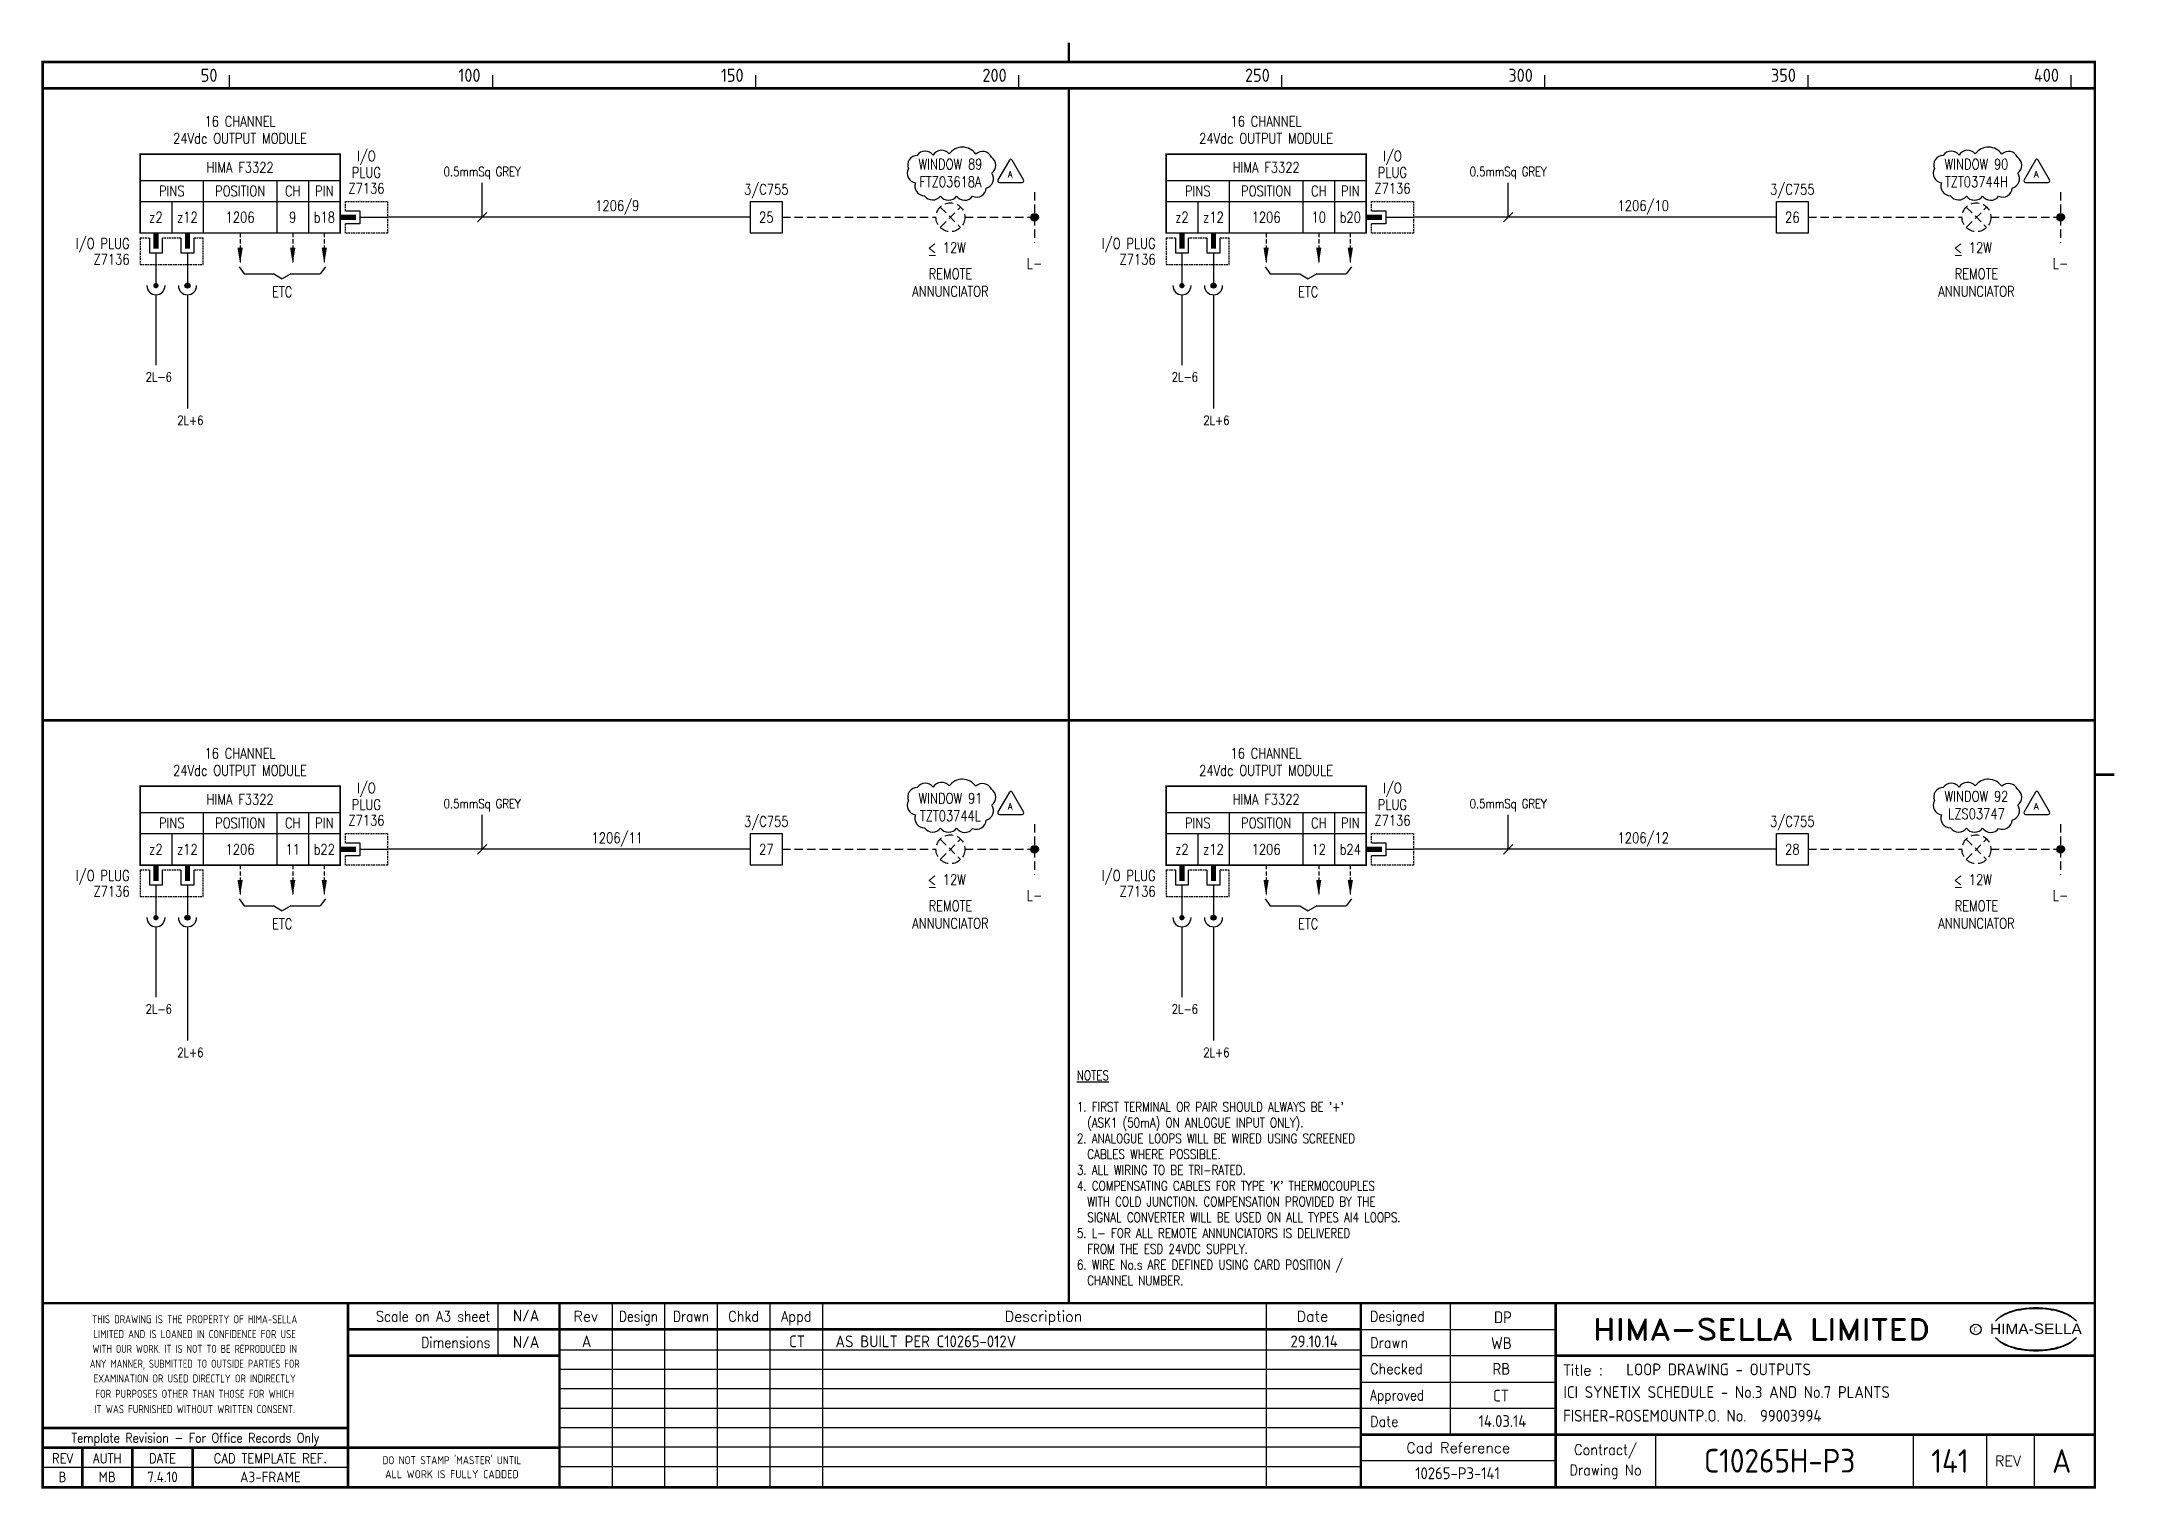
# Model space of a CAD drawing. Extents: x 14 to 408, y 0 to 275.
import ezdxf
from ezdxf.enums import TextEntityAlignment as Align

# ---------------------------------------------------------------- set-up
doc = ezdxf.new("R2010")
doc.units = 0
doc.header["$LTSCALE"] = 0.25
doc.header["$MEASUREMENT"] = 0
doc.linetypes.add('HIDDEN2', pattern=[4.7625, 3.175, -1.5875])
doc.layers.get('0').update_dxf_attribs({"color": 41, "linetype": 'CONTINUOUS'})
for name, color, linetype in [('00-DRG_FRAME', 12, 'CONTINUOUS'), ('01-DRAW', 7, 'CONTINUOUS'), ('04-OUTLINE', 6, 'CONTINUOUS'), ('051-TEXT', 2, 'CONTINUOUS'), ('117', 7, 'CONTINUOUS'), ('117-TEXT', 2, 'CONTINUOUS'), ('DIM', 3, 'CONTINUOUS'), ('LAB', 2, 'CONTINUOUS'), ('RACK', 2, 'CONTINUOUS'), ('SLOT', 2, 'CONTINUOUS'), ('SNA', 2, 'CONTINUOUS'), ('TEXT', 2, 'CONTINUOUS'), ('TPOL', 3, 'CONTINUOUS'), ('XR_FUNCTION', 2, 'CONTINUOUS'), ('XR_MAIN', 2, 'CONTINUOUS')]:
    doc.layers.add(name, color=color, linetype=linetype)
doc.styles.add('ARIAL', font='arial.ttf', dxfattribs={"height": 2.5})
doc.styles.add('CROSSREF', font='romans.shx', dxfattribs={"width": 0.8, "height": 2})
doc.styles.add('FUNCTION', font='ROMANS.shx', dxfattribs={"width": 0.8, "height": 2.5})
doc.styles.add('ISO', font='iso.shx')
doc.styles.add('PINS', font='ROMANS.shx', dxfattribs={"width": 0.8, "height": 2.5})
doc.styles.add('RACK', font='ROMANS.shx', dxfattribs={"width": 0.8, "height": 2.5})
doc.styles.add('ROMAND', font='ROMAND')
doc.styles.add('romans', font='romans.shx', dxfattribs={"width": 0.8, "height": 2.5})
doc.styles.add('SLOT', font='romans.shx', dxfattribs={"width": 0.8, "height": 2})
doc.styles.add('SYMBOL', font='ROMANS.shx', dxfattribs={"width": 0.8, "height": 20})

msp = doc.modelspace()

# ---------------------------------------------------------------- texts
at = {"layer": '00-DRG_FRAME', "style": 'ISO'}
for s, p in [('50', (47.69, 267.75)), ('100', (97.69, 267.75)), ('150', (147.69, 267.75)), ('200', (197.69, 267.75)), ('250', (247.69, 267.75)), ('300', (297.69, 267.75)), ('350', (347.69, 267.75)), ('400', (397.69, 267.75))]:
    msp.add_text(s, height=2.5, dxfattribs=at).set_placement(p, align=Align.RIGHT)
at = {"layer": '00-DRG_FRAME', "color": 3, "style": 'ISO'}
for s, width, p in [('THIS DRAWING IS THE PROPERTY OF HIMA-SELLA', 0.9, (43.36, 32.44)), ("DO NOT STAMP 'MASTER' UNTIL", 0.95, (92.25, 5.79))]:
    msp.add_text(s, height=1.53, dxfattribs=dict(at, width=width)).set_placement(p, align=Align.MIDDLE)
at = {"layer": '00-DRG_FRAME', "color": 4, "style": 'ROMAND', "width": 0.87}
for s, p in [('Scale on A3 sheet', (99.54, 32)), ('Dimensions', (99.54, 27.01))]:
    msp.add_text(s, height=2, dxfattribs=at).set_placement(p, align=Align.RIGHT)
at = {"layer": '00-DRG_FRAME', "color": 4, "style": 'ROMAND'}
for s, p in [('Rev', (117.7, 32)), ('Description', (204.69, 32)), ('Date', (255.79, 32))]:
    msp.add_text(s, height=2, dxfattribs=at).set_placement(p, align=Align.CENTER)
for s, width, p in [('Design', 0.85, (127.7, 32)), ('Drawn', 0.85, (137.7, 32)), ('Chkd', 0.9, (147.7, 32)), ('Appd', 0.9, (157.7, 32))]:
    msp.add_text(s, height=2, dxfattribs=dict(at, width=width)).set_placement(p, align=Align.CENTER)
for s, width, p in [('Designed', 0.87, (266.75, 32)), ('Drawn', 0.9, (266.75, 27)), ('Checked', 0.9, (266.75, 22)), ('Approved', 0.85, (266.75, 17)), ('Date', 0.9, (266.75, 12))]:
    msp.add_text(s, height=2, dxfattribs=dict(at, width=width)).set_placement(p)
at = {"layer": '00-DRG_FRAME', "style": 'ROMAND', "width": 1.15}
msp.add_text('HIMA-SELLA LIMITED', height=4, dxfattribs=at).set_placement((341.1, 30.5), align=Align.MIDDLE)
at = {"layer": '00-DRG_FRAME', "style": 'ARIAL', "width": 1.05}
msp.add_text('HIMA-SELLA', height=2, dxfattribs=at).set_placement((393.3, 29.63), align=Align.CENTER)
at = {"layer": '00-DRG_FRAME', "color": 3, "style": 'ISO'}
for s, width, p in [('LIMITED AND IS LOANED IN CONFIDENCE FOR USE', 0.9, (43.36, 29.62)), ('ANY MANNER, SUBMITTED TO OUTSIDE PARTIES FOR', 0.87, (43.36, 23.99)), ('WITH OUR WORK. IT IS NOT TO BE REPRODUCED IN', 0.87, (43.36, 26.81)), ('EXAMINATION OR USED DIRECTLY OR INDIRECTLY', 0.9, (43.36, 21.18)), ('IT WAS FURNISHED WITHOUT WRITTEN CONSENT.', 0.9, (43.36, 15.35)), ('FOR PURPOSES OTHER THAN THOSE FOR WHICH', 0.9, (43.36, 18.27))]:
    msp.add_text(s, height=1.53, dxfattribs=dict(at, width=width)).set_placement(p, align=Align.MIDDLE_CENTER)
at = {"layer": '00-DRG_FRAME', "color": 3, "style": 'ISO', "width": 0.9}
msp.add_text('C', height=1, dxfattribs=at).set_placement((381.84, 30), align=Align.CENTER)
at = {"layer": '00-DRG_FRAME', "color": 4, "style": 'ROMAND'}
msp.add_text('Title :', height=2, dxfattribs=at).set_placement((303.5, 21.75))
for s, height, width, p in [('Template Revision - For Office Records Only', 1.8, 0.85, (43.5, 9.62)), ('Contract/', 2, 0.9, (311.5, 7.5)), ('REV', 1.8, 0.9, (18.25, 6)), ('AUTH', 1.8, 0.9, (26.75, 6)), ('DATE', 1.8, 0.9, (37.25, 6)), ('CAD TEMPLATE REF.', 1.8, 0.9, (57.75, 6)), ('Drawing No', 2, 0.9, (311.5, 3.5))]:
    msp.add_text(s, height=height, dxfattribs=dict(at, width=width)).set_placement(p, align=Align.MIDDLE)
for s, p in [('Cad Reference', (283.5, 8)), ('REV', (388, 5.5))]:
    msp.add_text(s, height=2, dxfattribs=at).set_placement(p, align=Align.MIDDLE)
at = {"layer": '00-DRG_FRAME', "color": 41, "style": 'ISO'}
for s, p in [('B', (18.25, 1.45)), ('MB', (26.75, 1.45)), ('7.4.10', (37.25, 1.45)), ('A3-FRAME', (57.75, 1.45))]:
    msp.add_text(s, height=2, dxfattribs=at).set_placement(p, align=Align.CENTER)
at = {"layer": '00-DRG_FRAME', "color": 3, "style": 'ISO'}
msp.add_text('ALL WORK IS FULLY CADDED', height=1.53, dxfattribs=at).set_placement((92.25, 2.98), align=Align.MIDDLE_CENTER)
at = {"layer": '01-DRAW', "color": 2, "style": 'romans', "width": 0.8}
for p in [(60, 226.83), (255, 226.83), (60, 106.64), (255, 106.64)]:
    msp.add_text('ETC', height=2, dxfattribs=at).set_placement(p, align=Align.CENTER)
at = {"layer": '01-DRAW', "style": 'romans', "width": 0.8}
for s, p in [('2L-6', (34.06, 210.76)), ('2L-6', (229.06, 210.76)), ('2L+6', (40.06, 202.5)), ('2L+6', (235.06, 202.5)), ('2L-6', (34.06, 90.56)), ('2L-6', (229.06, 90.56)), ('2L+6', (40.06, 82.31)), ('2L+6', (235.06, 82.31))]:
    msp.add_text(s, height=1.75, dxfattribs=at).set_placement(p)
at = {"layer": '01-DRAW', "char_height": 2, "attachment_point": 5, "style": 'romans'}
for s, insert in [('25', (152, 242)), ('26', (347, 242)), ('27', (152, 121.81)), ('28', (347, 121.81))]:
    msp.add_mtext_dynamic_manual_height_columns(s, width=6, gutter_width=12.5, heights=[5.95], dxfattribs=dict(at, insert=insert))
at = {"layer": '01-DRAW', "insert": (211.02, 79.72), "char_height": 1.8, "width": 80.9791, "attachment_point": 1, "style": 'romans'}
msp.add_mtext("{\\LNOTES\\P\\P}1. FIRST TERMINAL OR PAIR SHOULD ALWAYS BE '+'\\P  (ASK1 (50mA) ON ANLOGUE INPUT ONLY).\\P2. ANALOGUE LOOPS WILL BE WIRED USING SCREENED\\P  CABLES WHERE POSSIBLE.\\P3. ALL WIRING TO BE TRI-RATED.\\P4. COMPENSATING CABLES FOR TYPE 'K' THERMOCOUPLES \\P  WITH COLD JUNCTION. COMPENSATION PROVIDED BY THE\\P  SIGNAL CONVERTER WILL BE USED ON ALL TYPES AI4 LOOPS.\\P5. L- FOR ALL REMOTE ANNUNCIATORS IS DELIVERED \\P  FROM THE ESD 24VDC SUPPLY.\\P6. WIRE No.s ARE DEFINED USING CARD POSITION /\\P  CHANNEL NUMBER.          ", dxfattribs=at)
at = {"layer": '04-OUTLINE', "style": 'romans', "width": 0.95}
for p in [(198.37, 250.18), (393.37, 250.18), (198.37, 129.99), (393.37, 129.99)]:
    msp.add_text('A', height=1.21, dxfattribs=at).set_placement(p, align=Align.MIDDLE)
at = {"layer": '051-TEXT', "style": 'romans', "width": 0.8}
for s, p in [('3/C755', (152, 246.3)), ('3/C755', (347, 246.3)), ('1206/9', (123.68, 243.19)), ('1206/10', (318.68, 243.19)), ('3/C755', (152, 126.11)), ('3/C755', (347, 126.11)), ('1206/11', (123.68, 123)), ('1206/12', (318.68, 123))]:
    msp.add_text(s, height=2, dxfattribs=at).set_placement(p, align=Align.CENTER)
for p in [(203, 234.2), (398, 234.2), (203, 114.01), (398, 114.01)]:
    msp.add_text('L-', height=2, dxfattribs=at).set_placement(p, align=Align.TOP_CENTER)
at = {"layer": '117-TEXT', "style": 'SLOT', "width": 0.8}
for s, p in [('<', (182.68, 235.24)), ('12W', (185.54, 235.23)), ('<', (377.68, 235.24)), ('12W', (380.54, 235.23)), ('-', (182.68, 233.88)), ('-', (377.68, 233.88)), ('<', (182.68, 115.05)), ('-', (182.68, 113.69)), ('12W', (185.54, 115.04)), ('<', (377.68, 115.05)), ('-', (377.68, 113.69)), ('12W', (380.54, 115.04))]:
    msp.add_text(s, height=2, dxfattribs=at).set_placement(p)
at = {"layer": 'DIM', "style": 'romans', "width": 0.8}
for p in [(98, 249.81), (293, 249.81), (98, 129.61), (293, 129.61)]:
    msp.add_text('0.5mmSq GREY', height=1.75, dxfattribs=at).set_placement(p, align=Align.CENTER)
at = {"layer": 'TEXT', "color": 2, "char_height": 2, "style": 'romans'}
for s, insert, attachment_point in [('WINDOW 89\\PFTZ03618A', (187, 247.75), 8), ('WINDOW 90\\PTZT03744H', (382, 247.75), 8), ('REMOTE\\PANNUNCIATOR', (187, 232.25), 2), ('REMOTE\\PANNUNCIATOR', (382, 232.25), 2), ('WINDOW 91\\PTZT03744L', (187, 127.18), 8), ('WINDOW 92\\PLZS03747', (382, 127.56), 8), ('REMOTE\\PANNUNCIATOR', (187, 112.06), 2), ('REMOTE\\PANNUNCIATOR', (382, 112.06), 2)]:
    msp.add_mtext_dynamic_manual_height_columns(s, width=50, gutter_width=12.5, heights=[0], dxfattribs=dict(at, insert=insert, attachment_point=attachment_point))

# ---------------------------------------------------------------- blocks, each defined once
blk = doc.blocks.new('A3-REVA')
at = {"layer": '051-TEXT', "style": 'ISO'}
for tag, p in [('DESIGNED', (292.01, 31.7)), ('A', (117.73, 27.28)), ('DES', (127.73, 27.28)), ('DRN', (137.73, 27.28)), ('CHKD', (147.73, 27.28)), ('APPD', (157.73, 27.28)), ('DATE', (256, 27.28)), ('DRAWN', (291.72, 26.77)), ('CHECKED', (291.72, 21.89)), ('APPD', (291.65, 16.79)), ('DATE', (291.92, 11.96))]:
    blk.add_attdef(tag, text='', height=2.25, dxfattribs=at).set_placement(p, align=Align.CENTER)
blk.add_attdef('DESCRIPTION', (165.03, 27.28), '', height=2.25, dxfattribs=at)
blk = doc.blocks.new('A3-TITLE')
at = {"layer": '051-TEXT', "style": 'ISO'}
blk.add_attdef('TITLE_1', (315.46, 21.78), '', height=2.25, dxfattribs=at)
for tag, p in [('DRGNO', (376.96, 3.24)), ('REV.', (398.2, 3.24))]:
    blk.add_attdef(tag, text='', height=4.5, dxfattribs=at).set_placement(p, align=Align.CENTER)
blk = doc.blocks.new('A3-CONTRACT')
at = {"layer": '051-TEXT', "color": 41, "style": 'ISO'}
for tag, height, p in [('SCALE', 2.25, (106.71, 31.82)), ('DIMS', 2.25, (106.71, 26.8)), ('CAD-REF', 2.25, (283.73, 1.84)), ('CONTRACT', 4.5, (344.94, 3.1))]:
    blk.add_attdef(tag, text='', height=height, dxfattribs=at).set_placement(p, align=Align.CENTER)
for tag, p in [('TITLE_2', (303.86, 17.28)), ('TITLE_3', (303.79, 12.78))]:
    blk.add_attdef(tag, p, '', height=2.25, dxfattribs=at)
blk = doc.blocks.new('DOT')
for radius in [0.75, 0.65, 0.55, 0.45, 0.35, 0.25, 0.15, 0.05]:
    blk.add_circle((0, 0), radius)
blk = doc.blocks.new('F3322-09')
for p, q in [((-38, 7), (0, 7)), ((-26, 7), (-26, -3)), ((-12, 7), (-12, -3)), ((-6, 7), (-6, -3)), ((-38, 3), (0, 3)), ((-32, 3), (-32, -3)), ((1, 1.25), (3.75, 1.25)), ((3.75, 1.25), (3.75, -1.25)), ((3.75, 0), (9, 0)), ((3.75, -1.25), (1, -1.25)), ((-36.25, -4), (-36.25, -6.75)), ((-36.25, -6.75), (-33.75, -6.75)), ((-35, -6.75), (-35, -9)), ((-33.75, -6.75), (-33.75, -4)), ((-30.25, -4), (-30.25, -6.75)), ((-30.25, -6.75), (-27.75, -6.75)), ((-29, -6.75), (-29, -9)), ((-27.75, -6.75), (-27.75, -4))]:
    blk.add_line(p, q)
at = {"const_width": 0.3}
blk.add_lwpolyline([(0, -3), (-38, -3), (-38, 12), (0, 12)], close=True, dxfattribs=at)
blk.add_lwpolyline([(3, 0, 1, 1, 0), (0, 0, 0.5, 0.5, 0)], format="xyseb")
at = {"color": 3, "linetype": 'HIDDEN2', "ltscale": 0.4}
for points in [[(1, 1.25), (1, 3), (9, 3), (9, -3), (1, -3), (1, -1.25)], [(-36.25, -4), (-38, -4), (-38, -9), (-26, -9), (-26, -4), (-27.75, -4)], [(-30.25, -4), (-33.75, -4)]]:
    blk.add_lwpolyline(points, dxfattribs=at)
at = {"const_width": 1}
for points in [[(-35, -6), (-35, -3)], [(-29, -6), (-29, -3)]]:
    blk.add_lwpolyline(points, dxfattribs=at)
at = {"layer": 'LAB', "style": 'PINS', "width": 0.8, "flags": 1}
blk.add_attdef('LAB1', text='', height=1.5, dxfattribs=at).set_placement((-41, -1), align=Align.RIGHT)
at = {"layer": 'RACK', "style": 'RACK', "width": 0.8}
blk.add_attdef('SLOT', text='', height=2, dxfattribs=at).set_placement((-19, 0), align=Align.MIDDLE)
at = {"layer": 'SLOT', "style": 'SLOT', "width": 0.8}
blk.add_attdef('ADD1', text='', height=2, dxfattribs=at).set_placement((-9, 0), align=Align.MIDDLE)
at = {"layer": 'SNA', "style": 'SYMBOL', "width": 0.8, "flags": 1}
blk.add_attdef('SNA', text='', height=1.5, dxfattribs=at).set_placement((-41, 5), align=Align.RIGHT)
at = {"layer": 'TEXT', "style": 'romans', "width": 0.8}
for s, p in [('24Vdc OUTPUT MODULE', (-19, 14)), ('16 CHANNEL', (-19, 17.25))]:
    blk.add_text(s, height=2, dxfattribs=at).set_placement(p, align=Align.CENTER)
for s, p in [('I/O', (5, 11.5)), ('HIMA F3322', (-19, 9.5)), ('PLUG', (5, 8.5)), ('PINS', (-32, 5)), ('POSITION', (-19, 5)), ('CH', (-9, 5)), ('PIN', (-3, 5)), ('Z7136', (5, 5.5)), ('z2', (-35, 0)), ('z12', (-29, 0)), ('b18', (-3, 0))]:
    blk.add_text(s, height=2, dxfattribs=at).set_placement(p, align=Align.MIDDLE)
for s, p in [('I/O PLUG', (-40, -5)), ('Z7136', (-40, -8))]:
    blk.add_text(s, height=2, dxfattribs=at).set_placement(p, align=Align.MIDDLE_RIGHT)
at = {"layer": 'TPOL', "color": 2, "style": 'PINS', "width": 0.8}
blk.add_attdef('CN1', text='', height=2, dxfattribs=at).set_placement((-3, 0), align=Align.MIDDLE)
at = {"layer": 'TPOL', "style": 'PINS', "width": 0.8, "flags": 1}
blk.add_attdef('CN2', text='', height=1, dxfattribs=at).set_placement((9, 0), align=Align.MIDDLE_RIGHT)
for tag, p in [('CN3', (-35, -9)), ('CN4', (-29, -9))]:
    blk.add_attdef(tag, text='', height=1, dxfattribs=at).set_placement(p, align=Align.BOTTOM_CENTER)
at = {"layer": 'XR_FUNCTION', "style": 'FUNCTION', "width": 0.8, "flags": 1}
blk.add_attdef('XR_FUNCTION', text='', height=1.5, dxfattribs=at).set_placement((-41, 7), align=Align.RIGHT)
at = {"layer": 'XR_MAIN', "style": 'CROSSREF', "width": 0.8, "flags": 1}
blk.add_attdef('XR_MAIN', text='', height=1.5, dxfattribs=at).set_placement((-41, 1), align=Align.RIGHT)
blk = doc.blocks.new('F3322-10')
for p, q in [((-38, 7), (0, 7)), ((-26, 7), (-26, -3)), ((-12, 7), (-12, -3)), ((-6, 7), (-6, -3)), ((-38, 3), (0, 3)), ((-32, 3), (-32, -3)), ((1, 1.25), (3.75, 1.25)), ((3.75, 1.25), (3.75, -1.25)), ((3.75, 0), (9, 0)), ((3.75, -1.25), (1, -1.25)), ((-36.25, -4), (-36.25, -6.75)), ((-36.25, -6.75), (-33.75, -6.75)), ((-35, -6.75), (-35, -9)), ((-33.75, -6.75), (-33.75, -4)), ((-30.25, -4), (-30.25, -6.75)), ((-30.25, -6.75), (-27.75, -6.75)), ((-29, -6.75), (-29, -9)), ((-27.75, -6.75), (-27.75, -4))]:
    blk.add_line(p, q)
at = {"const_width": 0.3}
blk.add_lwpolyline([(0, -3), (-38, -3), (-38, 12), (0, 12)], close=True, dxfattribs=at)
blk.add_lwpolyline([(3, 0, 1, 1, 0), (0, 0, 0.5, 0.5, 0)], format="xyseb")
at = {"color": 3, "linetype": 'HIDDEN2', "ltscale": 0.4}
for points in [[(1, 1.25), (1, 3), (9, 3), (9, -3), (1, -3), (1, -1.25)], [(-36.25, -4), (-38, -4), (-38, -9), (-26, -9), (-26, -4), (-27.75, -4)], [(-30.25, -4), (-33.75, -4)]]:
    blk.add_lwpolyline(points, dxfattribs=at)
at = {"const_width": 1}
for points in [[(-35, -6), (-35, -3)], [(-29, -6), (-29, -3)]]:
    blk.add_lwpolyline(points, dxfattribs=at)
at = {"layer": 'LAB', "style": 'PINS', "width": 0.8, "flags": 1}
blk.add_attdef('LAB1', text='', height=1.5, dxfattribs=at).set_placement((-41, -1), align=Align.RIGHT)
at = {"layer": 'RACK', "style": 'RACK', "width": 0.8}
blk.add_attdef('SLOT', text='', height=2, dxfattribs=at).set_placement((-19, 0), align=Align.MIDDLE)
at = {"layer": 'SLOT', "style": 'SLOT', "width": 0.8}
blk.add_attdef('ADD1', text='', height=2, dxfattribs=at).set_placement((-9, 0), align=Align.MIDDLE)
at = {"layer": 'SNA', "style": 'SYMBOL', "width": 0.8, "flags": 1}
blk.add_attdef('SNA', text='', height=1.5, dxfattribs=at).set_placement((-41, 5), align=Align.RIGHT)
at = {"layer": 'TEXT', "style": 'romans', "width": 0.8}
for s, p in [('24Vdc OUTPUT MODULE', (-19, 14)), ('16 CHANNEL', (-19, 17.25))]:
    blk.add_text(s, height=2, dxfattribs=at).set_placement(p, align=Align.CENTER)
for s, p in [('I/O', (5, 11.5)), ('HIMA F3322', (-19, 9.5)), ('PLUG', (5, 8.5)), ('PINS', (-32, 5)), ('POSITION', (-19, 5)), ('CH', (-9, 5)), ('PIN', (-3, 5)), ('Z7136', (5, 5.5)), ('z2', (-35, 0)), ('z12', (-29, 0)), ('b20', (-3, 0))]:
    blk.add_text(s, height=2, dxfattribs=at).set_placement(p, align=Align.MIDDLE)
for s, p in [('I/O PLUG', (-40, -5)), ('Z7136', (-40, -8))]:
    blk.add_text(s, height=2, dxfattribs=at).set_placement(p, align=Align.MIDDLE_RIGHT)
at = {"layer": 'TPOL', "color": 2, "style": 'PINS', "width": 0.8}
blk.add_attdef('CN1', text='', height=2, dxfattribs=at).set_placement((-3, 0), align=Align.MIDDLE)
at = {"layer": 'TPOL', "style": 'PINS', "width": 0.8, "flags": 1}
blk.add_attdef('CN2', text='', height=1, dxfattribs=at).set_placement((9, 0), align=Align.MIDDLE_RIGHT)
for tag, p in [('CN3', (-35, -9)), ('CN4', (-29, -9))]:
    blk.add_attdef(tag, text='', height=1, dxfattribs=at).set_placement(p, align=Align.BOTTOM_CENTER)
at = {"layer": 'XR_FUNCTION', "style": 'FUNCTION', "width": 0.8, "flags": 1}
blk.add_attdef('XR_FUNCTION', text='', height=1.5, dxfattribs=at).set_placement((-41, 7), align=Align.RIGHT)
at = {"layer": 'XR_MAIN', "style": 'CROSSREF', "width": 0.8, "flags": 1}
blk.add_attdef('XR_MAIN', text='', height=1.5, dxfattribs=at).set_placement((-41, 1), align=Align.RIGHT)
blk = doc.blocks.new('F3322-11')
for p, q in [((-38, 7), (0, 7)), ((-26, 7), (-26, -3)), ((-12, 7), (-12, -3)), ((-6, 7), (-6, -3)), ((-38, 3), (0, 3)), ((-32, 3), (-32, -3)), ((1, 1.25), (3.75, 1.25)), ((3.75, 1.25), (3.75, -1.25)), ((3.75, 0), (9, 0)), ((3.75, -1.25), (1, -1.25)), ((-36.25, -4), (-36.25, -6.75)), ((-36.25, -6.75), (-33.75, -6.75)), ((-35, -6.75), (-35, -9)), ((-33.75, -6.75), (-33.75, -4)), ((-30.25, -4), (-30.25, -6.75)), ((-30.25, -6.75), (-27.75, -6.75)), ((-29, -6.75), (-29, -9)), ((-27.75, -6.75), (-27.75, -4))]:
    blk.add_line(p, q)
at = {"const_width": 0.3}
blk.add_lwpolyline([(0, -3), (-38, -3), (-38, 12), (0, 12)], close=True, dxfattribs=at)
blk.add_lwpolyline([(3, 0, 1, 1, 0), (0, 0, 0.5, 0.5, 0)], format="xyseb")
at = {"color": 3, "linetype": 'HIDDEN2', "ltscale": 0.4}
for points in [[(1, 1.25), (1, 3), (9, 3), (9, -3), (1, -3), (1, -1.25)], [(-36.25, -4), (-38, -4), (-38, -9), (-26, -9), (-26, -4), (-27.75, -4)], [(-30.25, -4), (-33.75, -4)]]:
    blk.add_lwpolyline(points, dxfattribs=at)
at = {"const_width": 1}
for points in [[(-35, -6), (-35, -3)], [(-29, -6), (-29, -3)]]:
    blk.add_lwpolyline(points, dxfattribs=at)
at = {"layer": 'LAB', "style": 'PINS', "width": 0.8, "flags": 1}
blk.add_attdef('LAB1', text='', height=1.5, dxfattribs=at).set_placement((-41, -1), align=Align.RIGHT)
at = {"layer": 'RACK', "style": 'RACK', "width": 0.8}
blk.add_attdef('SLOT', text='', height=2, dxfattribs=at).set_placement((-19, 0), align=Align.MIDDLE)
at = {"layer": 'SLOT', "style": 'SLOT', "width": 0.8}
blk.add_attdef('ADD1', text='', height=2, dxfattribs=at).set_placement((-9, 0), align=Align.MIDDLE)
at = {"layer": 'SNA', "style": 'SYMBOL', "width": 0.8, "flags": 1}
blk.add_attdef('SNA', text='', height=1.5, dxfattribs=at).set_placement((-41, 5), align=Align.RIGHT)
at = {"layer": 'TEXT', "style": 'romans', "width": 0.8}
for s, p in [('24Vdc OUTPUT MODULE', (-19, 14)), ('16 CHANNEL', (-19, 17.25))]:
    blk.add_text(s, height=2, dxfattribs=at).set_placement(p, align=Align.CENTER)
for s, p in [('I/O', (5, 11.5)), ('HIMA F3322', (-19, 9.5)), ('PLUG', (5, 8.5)), ('PINS', (-32, 5)), ('POSITION', (-19, 5)), ('CH', (-9, 5)), ('PIN', (-3, 5)), ('Z7136', (5, 5.5)), ('z2', (-35, 0)), ('z12', (-29, 0)), ('b22', (-3, 0))]:
    blk.add_text(s, height=2, dxfattribs=at).set_placement(p, align=Align.MIDDLE)
for s, p in [('I/O PLUG', (-40, -5)), ('Z7136', (-40, -8))]:
    blk.add_text(s, height=2, dxfattribs=at).set_placement(p, align=Align.MIDDLE_RIGHT)
at = {"layer": 'TPOL', "color": 2, "style": 'PINS', "width": 0.8}
blk.add_attdef('CN1', text='', height=2, dxfattribs=at).set_placement((-3, 0), align=Align.MIDDLE)
at = {"layer": 'TPOL', "style": 'PINS', "width": 0.8, "flags": 1}
blk.add_attdef('CN2', text='', height=1, dxfattribs=at).set_placement((9, 0), align=Align.MIDDLE_RIGHT)
for tag, p in [('CN3', (-35, -9)), ('CN4', (-29, -9))]:
    blk.add_attdef(tag, text='', height=1, dxfattribs=at).set_placement(p, align=Align.BOTTOM_CENTER)
at = {"layer": 'XR_FUNCTION', "style": 'FUNCTION', "width": 0.8, "flags": 1}
blk.add_attdef('XR_FUNCTION', text='', height=1.5, dxfattribs=at).set_placement((-41, 7), align=Align.RIGHT)
at = {"layer": 'XR_MAIN', "style": 'CROSSREF', "width": 0.8, "flags": 1}
blk.add_attdef('XR_MAIN', text='', height=1.5, dxfattribs=at).set_placement((-41, 1), align=Align.RIGHT)
blk = doc.blocks.new('F3322-12')
for p, q in [((-38, 7), (0, 7)), ((-26, 7), (-26, -3)), ((-12, 7), (-12, -3)), ((-6, 7), (-6, -3)), ((-38, 3), (0, 3)), ((-32, 3), (-32, -3)), ((1, 1.25), (3.75, 1.25)), ((3.75, 1.25), (3.75, -1.25)), ((3.75, 0), (9, 0)), ((3.75, -1.25), (1, -1.25)), ((-36.25, -4), (-36.25, -6.75)), ((-36.25, -6.75), (-33.75, -6.75)), ((-35, -6.75), (-35, -9)), ((-33.75, -6.75), (-33.75, -4)), ((-30.25, -4), (-30.25, -6.75)), ((-30.25, -6.75), (-27.75, -6.75)), ((-29, -6.75), (-29, -9)), ((-27.75, -6.75), (-27.75, -4))]:
    blk.add_line(p, q)
at = {"const_width": 0.3}
blk.add_lwpolyline([(0, -3), (-38, -3), (-38, 12), (0, 12)], close=True, dxfattribs=at)
blk.add_lwpolyline([(3, 0, 1, 1, 0), (0, 0, 0.5, 0.5, 0)], format="xyseb")
at = {"color": 3, "linetype": 'HIDDEN2', "ltscale": 0.4}
for points in [[(1, 1.25), (1, 3), (9, 3), (9, -3), (1, -3), (1, -1.25)], [(-36.25, -4), (-38, -4), (-38, -9), (-26, -9), (-26, -4), (-27.75, -4)], [(-30.25, -4), (-33.75, -4)]]:
    blk.add_lwpolyline(points, dxfattribs=at)
at = {"const_width": 1}
for points in [[(-35, -6), (-35, -3)], [(-29, -6), (-29, -3)]]:
    blk.add_lwpolyline(points, dxfattribs=at)
at = {"layer": 'LAB', "style": 'PINS', "width": 0.8, "flags": 1}
blk.add_attdef('LAB1', text='', height=1.5, dxfattribs=at).set_placement((-41, -1), align=Align.RIGHT)
at = {"layer": 'RACK', "style": 'RACK', "width": 0.8}
blk.add_attdef('SLOT', text='', height=2, dxfattribs=at).set_placement((-19, 0), align=Align.MIDDLE)
at = {"layer": 'SLOT', "style": 'SLOT', "width": 0.8}
blk.add_attdef('ADD1', text='', height=2, dxfattribs=at).set_placement((-9, 0), align=Align.MIDDLE)
at = {"layer": 'SNA', "style": 'SYMBOL', "width": 0.8, "flags": 1}
blk.add_attdef('SNA', text='', height=1.5, dxfattribs=at).set_placement((-41, 5), align=Align.RIGHT)
at = {"layer": 'TEXT', "style": 'romans', "width": 0.8}
for s, p in [('24Vdc OUTPUT MODULE', (-19, 14)), ('16 CHANNEL', (-19, 17.25))]:
    blk.add_text(s, height=2, dxfattribs=at).set_placement(p, align=Align.CENTER)
for s, p in [('I/O', (5, 11.5)), ('HIMA F3322', (-19, 9.5)), ('PLUG', (5, 8.5)), ('PINS', (-32, 5)), ('POSITION', (-19, 5)), ('CH', (-9, 5)), ('PIN', (-3, 5)), ('Z7136', (5, 5.5)), ('z2', (-35, 0)), ('z12', (-29, 0)), ('b24', (-3, 0))]:
    blk.add_text(s, height=2, dxfattribs=at).set_placement(p, align=Align.MIDDLE)
for s, p in [('I/O PLUG', (-40, -5)), ('Z7136', (-40, -8))]:
    blk.add_text(s, height=2, dxfattribs=at).set_placement(p, align=Align.MIDDLE_RIGHT)
at = {"layer": 'TPOL', "color": 2, "style": 'PINS', "width": 0.8}
blk.add_attdef('CN1', text='', height=2, dxfattribs=at).set_placement((-3, 0), align=Align.MIDDLE)
at = {"layer": 'TPOL', "style": 'PINS', "width": 0.8, "flags": 1}
blk.add_attdef('CN2', text='', height=1, dxfattribs=at).set_placement((9, 0), align=Align.MIDDLE_RIGHT)
for tag, p in [('CN3', (-35, -9)), ('CN4', (-29, -9))]:
    blk.add_attdef(tag, text='', height=1, dxfattribs=at).set_placement(p, align=Align.BOTTOM_CENTER)
at = {"layer": 'XR_FUNCTION', "style": 'FUNCTION', "width": 0.8, "flags": 1}
blk.add_attdef('XR_FUNCTION', text='', height=1.5, dxfattribs=at).set_placement((-41, 7), align=Align.RIGHT)
at = {"layer": 'XR_MAIN', "style": 'CROSSREF', "width": 0.8, "flags": 1}
blk.add_attdef('XR_MAIN', text='', height=1.5, dxfattribs=at).set_placement((-41, 1), align=Align.RIGHT)
blk = doc.blocks.new('A3-REVB')
at = {"layer": '051-TEXT', "style": 'ISO'}
for tag, p in [('A', (124.85, -20.36)), ('DES', (134.85, -20.36)), ('DRN', (144.85, -20.36)), ('CHKD', (154.85, -20.36)), ('APPD', (164.85, -20.36)), ('DATE', (263.12, -20.36))]:
    blk.add_attdef(tag, text='', height=2.25, dxfattribs=at).set_placement(p, align=Align.CENTER)
blk.add_attdef('DESCRIPTION', (172.15, -20.36), '', height=2.25, dxfattribs=at)

# ---------------------------------------------------------------- linework, layer by layer
at = {"layer": '00-DRG_FRAME'}
for p, q in [((50, 266.5), (50, 269)), ((100, 266.5), (100, 269)), ((150, 266.5), (150, 269)), ((200, 266.5), (200, 269)), ((250, 266.5), (250, 269)), ((300, 266.5), (300, 269)), ((350, 266.5), (350, 269)), ((400, 266.5), (400, 269)), ((101.01, 35.5), (101.01, 25.5)), ((122.7, 35.5), (122.7, 0.5)), ((132.7, 0.5), (132.7, 35.5)), ((142.7, 0.5), (142.7, 35.5)), ((152.7, 35.5), (152.7, 0.5)), ((162.7, 35.5), (162.7, 0.5)), ((247, 35.5), (247, 0.5)), ((282, 35.5), (282, 10.5)), ((265, 30.5), (302, 30.5)), ((265, 26.59), (112.7, 26.59)), ((302, 25.5), (265, 25.5)), ((265, 22.89), (112.7, 22.89)), ((265, 20.5), (302, 20.5)), ((265, 19.19), (112.7, 19.19)), ((265, 15.49), (112.7, 15.49)), ((302, 15.5), (265, 15.5)), ((265, 11.79), (112.7, 11.79)), ((265, 8.09), (112.7, 8.09)), ((321, 10.5), (321, 0.5)), ((370, 10.5), (370, 0.5)), ((384, 0.5), (384, 10.5)), ((393, 10.5), (393, 0.5)), ((72.5, 4.25), (14.5, 4.25)), ((265, 4.39), (112.7, 4.39)), ((302, 5.5), (265, 5.5))]:
    msp.add_line(p, q, dxfattribs=at)
at = {"layer": '00-DRG_FRAME', "const_width": 0.5}
for points in [[(209.5, 271.5), (209.5, 275.18)], [(209.5, 271.5), (209.5, 275.18)], [(14.5, 266.5), (404.5, 266.5)], [(209.5, 35.5), (209.5, 266.5)], [(14.5, 146.31), (404.5, 146.31)], [(404.5, 136), (408.18, 136)], [(404.5, 35.5), (14.5, 35.5)], [(72.5, 0.5), (72.5, 35.5)], [(112.7, 0.5), (112.7, 35.5)], [(265, 35.5), (265, 0.5)], [(302, 0.5), (302, 35.5)], [(265, 30.5), (72.5, 30.5)], [(112.7, 25.5), (72.5, 25.5)], [(404.5, 25.5), (302, 25.5)], [(14.5, 11.75), (72.5, 11.75)], [(14.5, 8), (72.5, 8)], [(22, 0.5), (22, 8)], [(31.5, 0.5), (31.5, 8)], [(43, 0.5), (43, 8)], [(112.7, 8), (72.5, 8)], [(265, 10.5), (404.5, 10.5)]]:
    msp.add_lwpolyline(points, dxfattribs=at)
msp.add_lwpolyline([(14.5, 0.5), (404.5, 0.5), (404.5, 271.5), (14.5, 271.5)], close=True, dxfattribs=at)
at = {"layer": '00-DRG_FRAME', "color": 3}
msp.add_circle((381.88, 30.5), 1, dxfattribs=at)
for centre, radius, start, end in [((390.6, 26.83), 7.24, 106.0532, 133.5024), ((390.88, 27.01), 7.3, 130.419, 136.057), ((390.11, 28.1), 5.98, 122.244, 131.6154), ((389.75, 28.78), 5.21, 111.8206, 122.8668), ((391.78, 24.7), 9.76, 107.5931, 113.9452), ((393.1, 18.5), 15.94, 89.2698, 106.3911), ((392.1, 23.52), 10.99, 96.0146, 107.3203), ((393.29, 16.31), 18.28, 92.8917, 97.3734), ((393.24, 18.86), 15.73, 89.7805, 93.1738), ((393.36, 18.86), 15.73, 86.8262, 90.2195), ((393.51, 18.5), 15.94, 73.6089, 90.7302), ((393.31, 16.31), 18.28, 82.6266, 87.1083), ((394.51, 23.52), 10.99, 72.6797, 83.9854), ((394.83, 24.7), 9.76, 66.0548, 72.4069), ((396, 26.83), 7.24, 46.4976, 73.9468), ((396.85, 28.78), 5.21, 57.1332, 68.1794), ((396.49, 28.1), 5.98, 48.3846, 57.756), ((395.73, 27.01), 7.3, 43.943, 49.581), ((390.88, 34.04), 7.3, 223.943, 229.581), ((390.6, 34.23), 7.24, 226.4976, 253.9468), ((390.11, 32.96), 5.98, 228.3846, 237.756), ((389.75, 32.28), 5.21, 237.1332, 248.1794), ((396, 34.23), 7.24, 286.0532, 313.5024), ((396.85, 32.28), 5.21, 291.8206, 302.8668), ((396.49, 32.96), 5.98, 302.244, 311.6154), ((395.73, 34.04), 7.3, 310.419, 316.057), ((391.78, 36.36), 9.76, 246.0548, 252.4069), ((393.1, 42.56), 15.94, 253.6089, 270.7302), ((392.1, 37.54), 10.99, 252.6797, 263.9854), ((393.29, 44.75), 18.28, 262.6266, 267.1083), ((393.24, 42.19), 15.73, 266.8262, 270.2195), ((393.51, 42.56), 15.94, 269.2698, 286.3911), ((393.36, 42.19), 15.73, 269.7805, 273.1738), ((393.31, 44.75), 18.28, 272.8917, 277.3734), ((394.51, 37.54), 10.99, 276.0146, 287.3203), ((394.83, 36.36), 9.76, 287.5931, 293.9452)]:
    msp.add_arc(centre, radius, start, end, dxfattribs=at)
at = {"layer": '01-DRAW'}
for p, q in [((149, 245), (155, 245)), ((149, 239), (149, 245)), ((155, 245), (155, 239)), ((344, 245), (350, 245)), ((344, 239), (344, 245)), ((350, 245), (350, 239)), ((149, 242), (80, 242)), ((344, 242), (275, 242)), ((155, 239), (149, 239)), ((350, 239), (344, 239)), ((36, 233), (36, 229)), ((42, 233), (42, 229)), ((231, 233), (231, 229)), ((237, 233), (237, 229)), ((51.8, 232.55), (52.77, 231.26)), ((52.77, 231.26), (58.38, 231.26)), ((58.38, 231.26), (60, 230.29)), ((61.62, 231.26), (60, 230.29)), ((61.62, 231.26), (67.23, 231.26)), ((68.2, 232.55), (67.23, 231.26)), ((246.8, 232.55), (247.77, 231.26)), ((247.77, 231.26), (253.38, 231.26)), ((253.38, 231.26), (255, 230.29)), ((256.62, 231.26), (255, 230.29)), ((256.62, 231.26), (262.23, 231.26)), ((263.2, 232.55), (262.23, 231.26)), ((36, 227.27), (36, 213.87)), ((42, 227.27), (42, 205.61)), ((42, 227.27), (42, 205.61)), ((231, 227.27), (231, 213.87)), ((237, 227.27), (237, 205.61)), ((237, 227.27), (237, 205.61)), ((149, 124.81), (155, 124.81)), ((149, 118.81), (149, 124.81)), ((155, 124.81), (155, 118.81)), ((344, 124.81), (350, 124.81)), ((344, 118.81), (344, 124.81)), ((350, 124.81), (350, 118.81)), ((149, 121.81), (80, 121.81)), ((155, 118.81), (149, 118.81)), ((344, 121.81), (275, 121.81)), ((350, 118.81), (344, 118.81)), ((36, 112.81), (36, 108.81)), ((42, 112.81), (42, 108.81)), ((51.8, 112.36), (52.77, 111.06)), ((52.77, 111.06), (58.38, 111.06)), ((58.38, 111.06), (60, 110.09)), ((61.62, 111.06), (60, 110.09)), ((61.62, 111.06), (67.23, 111.06)), ((68.2, 112.36), (67.23, 111.06)), ((231, 112.81), (231, 108.81)), ((237, 112.81), (237, 108.81)), ((246.8, 112.36), (247.77, 111.06)), ((247.77, 111.06), (253.38, 111.06)), ((253.38, 111.06), (255, 110.09)), ((256.62, 111.06), (255, 110.09)), ((256.62, 111.06), (262.23, 111.06)), ((263.2, 112.36), (262.23, 111.06)), ((36, 107.08), (36, 93.68)), ((42, 107.08), (42, 85.42)), ((42, 107.08), (42, 85.42)), ((231, 107.08), (231, 93.68)), ((237, 107.08), (237, 85.42)), ((237, 107.08), (237, 85.42))]:
    msp.add_line(p, q, dxfattribs=at)
at = {"layer": '01-DRAW', "color": 0, "linetype": 'HIDDEN2', "ltscale": 2}
for p, q in [((203, 246.8), (203, 237.2)), ((398, 246.8), (398, 237.2)), ((155, 242), (184.25, 242)), ((185.06, 240.06), (188.94, 243.94)), ((185.06, 243.94), (188.94, 240.06)), ((189.75, 242), (203, 242)), ((350, 242), (379.25, 242)), ((380.06, 240.06), (383.94, 243.94)), ((380.06, 243.94), (383.94, 240.06)), ((384.75, 242), (398, 242)), ((203, 126.61), (203, 117.01)), ((398, 126.61), (398, 117.01)), ((185.06, 119.86), (188.94, 123.75)), ((185.06, 123.75), (188.94, 119.86)), ((380.06, 119.86), (383.94, 123.75)), ((380.06, 123.75), (383.94, 119.86)), ((155, 121.81), (184.25, 121.81)), ((189.75, 121.81), (203, 121.81)), ((350, 121.81), (379.25, 121.81)), ((384.75, 121.81), (398, 121.81))]:
    msp.add_line(p, q, dxfattribs=at)
at = {"layer": '01-DRAW', "linetype": 'HIDDEN2'}
for p, q in [((52, 239), (52, 233.17)), ((62, 239), (62, 233.17)), ((68, 239), (68, 233.17)), ((247, 239), (247, 233.17)), ((257, 239), (257, 233.17)), ((263, 239), (263, 233.17)), ((52, 118.81), (52, 112.98)), ((62, 118.81), (62, 112.98)), ((68, 118.81), (68, 112.98)), ((247, 118.81), (247, 112.98)), ((257, 118.81), (257, 112.98)), ((263, 118.81), (263, 112.98))]:
    msp.add_line(p, q, dxfattribs=at)
at = {"layer": '01-DRAW', "const_width": 0.5}
for points in [[(35.75, 229, 1), (36.25, 229, 1)], [(41.75, 229, 1), (42.25, 229, 1)], [(230.75, 229, 1), (231.25, 229, 1)], [(236.75, 229, 1), (237.25, 229, 1)], [(35.75, 108.81, 1), (36.25, 108.81, 1)], [(41.75, 108.81, 1), (42.25, 108.81, 1)], [(230.75, 108.81, 1), (231.25, 108.81, 1)], [(236.75, 108.81, 1), (237.25, 108.81, 1)]]:
    msp.add_lwpolyline(points, format="xyb", close=True, dxfattribs=at)
at = {"layer": '01-DRAW', "color": 0, "linetype": 'HIDDEN2', "ltscale": 2}
for centre in [(187, 242), (382, 242), (187, 121.81), (382, 121.81)]:
    msp.add_circle(centre, 2.75, dxfattribs=at)
at = {"layer": '01-DRAW'}
for centre, radius in [((42, 229), 0.475), ((42, 229), 0.389), ((42, 229), 0.302), ((42, 229), 0.216), ((42, 229), 0.13), ((42, 229), 0.0432), ((237, 229), 0.475), ((237, 229), 0.389), ((237, 229), 0.302), ((237, 229), 0.216), ((237, 229), 0.13), ((237, 229), 0.0432), ((42, 108.81), 0.475), ((42, 108.81), 0.389), ((42, 108.81), 0.302), ((42, 108.81), 0.216), ((42, 108.81), 0.13), ((42, 108.81), 0.0432), ((237, 108.81), 0.475), ((237, 108.81), 0.389), ((237, 108.81), 0.302), ((237, 108.81), 0.216), ((237, 108.81), 0.13), ((237, 108.81), 0.0432)]:
    msp.add_circle(centre, radius, dxfattribs=at)
for centre in [(36, 229), (42, 229), (42, 229), (231, 229), (237, 229), (237, 229), (36, 108.81), (42, 108.81), (42, 108.81), (231, 108.81), (237, 108.81), (237, 108.81)]:
    msp.add_arc(centre, 1.73, 180, 0, dxfattribs=at)
for points in [[(52.5, 236.19), (51.5, 236.19), (52, 233.17)], [(62.5, 236.19), (61.5, 236.19), (62, 233.17)], [(68.5, 236.19), (67.5, 236.19), (68, 233.17)], [(247.5, 236.19), (246.5, 236.19), (247, 233.17)], [(257.5, 236.19), (256.5, 236.19), (257, 233.17)], [(263.5, 236.19), (262.5, 236.19), (263, 233.17)], [(52.5, 116), (51.5, 116), (52, 112.98)], [(62.5, 116), (61.5, 116), (62, 112.98)], [(68.5, 116), (67.5, 116), (68, 112.98)], [(247.5, 116), (246.5, 116), (247, 112.98)], [(257.5, 116), (256.5, 116), (257, 112.98)], [(263.5, 116), (262.5, 116), (263, 112.98)]]:
    msp.add_solid(points, dxfattribs=at)
at = {"layer": '04-OUTLINE'}
for points in [[(186.78, 254.04, 0.520567), (183.7, 253.82, 0.520567), (183.7, 253.82, 0.520567), (180.68, 253.76, 0.520567), (180.68, 253.76, 0.520567), (179, 251.24, 0.520567), (179, 251.24, 0.520567), (180.34, 248.56, 0.520567), (180.34, 248.56, 0.520567), (182.08, 246.1, 0.520567), (182.08, 246.1, 0.520567), (185.1, 246.04, 0.520567), (185.1, 246.04, 0.520567), (188.18, 246.04, 0.520567), (188.18, 246.04, 0.520567), (191.21, 245.98, 0.520567), (191.21, 245.98, 0.520567), (193.79, 247.55, 0.520567), (193.79, 247.55, 0.520567), (194.85, 250.4, 0.520567), (194.85, 250.4, 0.520567), (194.8, 253.43, 0.520567), (194.8, 253.43, 0.520567), (191.83, 253.99, 0.520567), (191.83, 253.99, 0.520567)], [(198.21, 252.86), (196.04, 249.11, 0.57735), (196.31, 248.64), (200.64, 248.64, 0.57735), (200.91, 249.11), (198.75, 252.86, 0.57735)], [(381.78, 254.04, 0.520567), (378.7, 253.82, 0.520567), (378.7, 253.82, 0.520567), (375.68, 253.76, 0.520567), (375.68, 253.76, 0.520567), (374, 251.24, 0.520567), (374, 251.24, 0.520567), (375.34, 248.56, 0.520567), (375.34, 248.56, 0.520567), (377.08, 246.1, 0.520567), (377.08, 246.1, 0.520567), (380.1, 246.04, 0.520567), (380.1, 246.04, 0.520567), (383.18, 246.04, 0.520567), (383.18, 246.04, 0.520567), (386.21, 245.98, 0.520567), (386.21, 245.98, 0.520567), (388.79, 247.55, 0.520567), (388.79, 247.55, 0.520567), (389.85, 250.4, 0.520567), (389.85, 250.4, 0.520567), (389.8, 253.43, 0.520567), (389.8, 253.43, 0.520567), (386.83, 253.99, 0.520567), (386.83, 253.99, 0.520567)], [(393.21, 252.86), (391.04, 249.11, 0.57735), (391.31, 248.64), (395.64, 248.64, 0.57735), (395.91, 249.11), (393.75, 252.86, 0.57735)], [(186.78, 133.85, 0.520567), (183.7, 133.63, 0.520567), (183.7, 133.63, 0.520567), (180.68, 133.57, 0.520567), (180.68, 133.57, 0.520567), (179, 131.05, 0.520567), (179, 131.05, 0.520567), (180.34, 128.37, 0.520567), (180.34, 128.37, 0.520567), (182.08, 125.9, 0.520567), (182.08, 125.9, 0.520567), (185.1, 125.85, 0.520567), (185.1, 125.85, 0.520567), (188.18, 125.85, 0.520567), (188.18, 125.85, 0.520567), (191.21, 125.79, 0.520567), (191.21, 125.79, 0.520567), (193.79, 127.36, 0.520567), (193.79, 127.36, 0.520567), (194.85, 130.21, 0.520567), (194.85, 130.21, 0.520567), (194.8, 133.23, 0.520567), (194.8, 133.23, 0.520567), (191.83, 133.79, 0.520567), (191.83, 133.79, 0.520567)], [(381.78, 133.85, 0.520567), (378.7, 133.63, 0.520567), (378.7, 133.63, 0.520567), (375.68, 133.57, 0.520567), (375.68, 133.57, 0.520567), (374, 131.05, 0.520567), (374, 131.05, 0.520567), (375.34, 128.37, 0.520567), (375.34, 128.37, 0.520567), (377.08, 125.9, 0.520567), (377.08, 125.9, 0.520567), (380.1, 125.85, 0.520567), (380.1, 125.85, 0.520567), (383.18, 125.85, 0.520567), (383.18, 125.85, 0.520567), (386.21, 125.79, 0.520567), (386.21, 125.79, 0.520567), (388.79, 127.36, 0.520567), (388.79, 127.36, 0.520567), (389.85, 130.21, 0.520567), (389.85, 130.21, 0.520567), (389.8, 133.23, 0.520567), (389.8, 133.23, 0.520567), (386.83, 133.79, 0.520567), (386.83, 133.79, 0.520567)], [(198.21, 132.66), (196.04, 128.92, 0.57735), (196.31, 128.45), (200.64, 128.45, 0.57735), (200.91, 128.92), (198.75, 132.66, 0.57735)], [(393.21, 132.66), (391.04, 128.92, 0.57735), (391.31, 128.45), (395.64, 128.45, 0.57735), (395.91, 128.92), (393.75, 132.66, 0.57735)]]:
    msp.add_lwpolyline(points, format="xyb", close=True, dxfattribs=at)
at = {"layer": 'DIM'}
for p, q in [((98, 242), (98, 248.54)), ((293, 242), (293, 248.54)), ((97.1, 241.1), (98.9, 242.9)), ((292.1, 241.1), (293.9, 242.9)), ((98, 121.81), (98, 128.35)), ((293, 121.81), (293, 128.35)), ((97.1, 120.91), (98.9, 122.71)), ((292.1, 120.91), (293.9, 122.71))]:
    msp.add_line(p, q, dxfattribs=at)

# ---------------------------------------------------------------- block references
at = {"layer": '00-DRG_FRAME'}
for name, p, values in [('A3-CONTRACT', (-0.35, 0.19), {'TITLE_2': 'ICI SYNETIX SCHEDULE - No.3 AND No.7 PLANTS', 'TITLE_3': 'FISHER-ROSEMOUNTP.O. No.  99003994', 'CAD-REF': '10265-P3-141', 'CONTRACT': 'C10265H-P3', 'SCALE': 'N/A', 'DIMS': 'N/A'}), ('A3-REVB', (-7, 47.47), {'A': 'A', 'APPD': 'CT', 'DESCRIPTION': 'AS BUILT PER C10265-012V', 'DATE': '29.10.14'}), ('A3-TITLE', (0, 0), {'TITLE_1': 'LOOP DRAWING - OUTPUTS', 'DRGNO': '141', 'REV.': 'A'})]:
    msp.add_blockref(name, p, dxfattribs=at).add_auto_attribs(values)
ref = msp.add_blockref('A3-REVA', (0, 0), dxfattribs=at)
ref.add_attrib('DESIGNED', 'DP', dxfattribs={"layer": '051-TEXT', "height": 2.25, "style": 'ISO'}).set_placement((292.01, 31.7), align=Align.CENTER)
ref.add_attrib('DRAWN', 'WB', dxfattribs={"layer": '051-TEXT', "height": 2.25, "style": 'ISO'}).set_placement((291.72, 26.77), align=Align.CENTER)
ref.add_attrib('CHECKED', 'RB', dxfattribs={"layer": '051-TEXT', "height": 2.25, "style": 'ISO'}).set_placement((291.72, 21.89), align=Align.CENTER)
ref.add_attrib('APPD', 'CT', dxfattribs={"layer": '051-TEXT', "height": 2.25, "style": 'ISO'}).set_placement((291.65, 16.79), align=Align.CENTER)
ref.add_attrib('DATE', '14.03.14', dxfattribs={"layer": '051-TEXT', "height": 2.25, "style": 'ISO'}).set_placement((291.92, 11.96), align=Align.CENTER)
at = {"layer": '01-DRAW'}
for name, p, values in [('F3322-09', (71, 242), {'CN1': 'b18', 'SLOT': '1206', 'ADD1': '9'}), ('F3322-10', (266, 242), {'CN1': 'b20', 'SLOT': '1206', 'ADD1': '10'}), ('F3322-11', (71, 121.81), {'CN1': 'b22', 'SLOT': '1206', 'ADD1': '11'}), ('F3322-12', (266, 121.81), {'CN1': 'b24', 'SLOT': '1206', 'ADD1': '12'})]:
    msp.add_blockref(name, p, dxfattribs=at).add_auto_attribs(values)
at = {"layer": '117', "linetype": 'HIDDEN2', "xscale": 0.9600000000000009, "yscale": 0.9600000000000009, "zscale": 0.9600000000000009}
for p in [(203, 242), (398, 242), (203, 121.81), (398, 121.81)]:
    msp.add_blockref('DOT', p, dxfattribs=at)

msp.set_redraw_order([(e.dxf.handle, doc.entitydb.next_handle()) for e in msp.query("TEXT MTEXT ATTDEF DIMENSION ARC_DIMENSION")])  # texts and dimensions are drawn at this point

doc.saveas('drawing.dxf')
